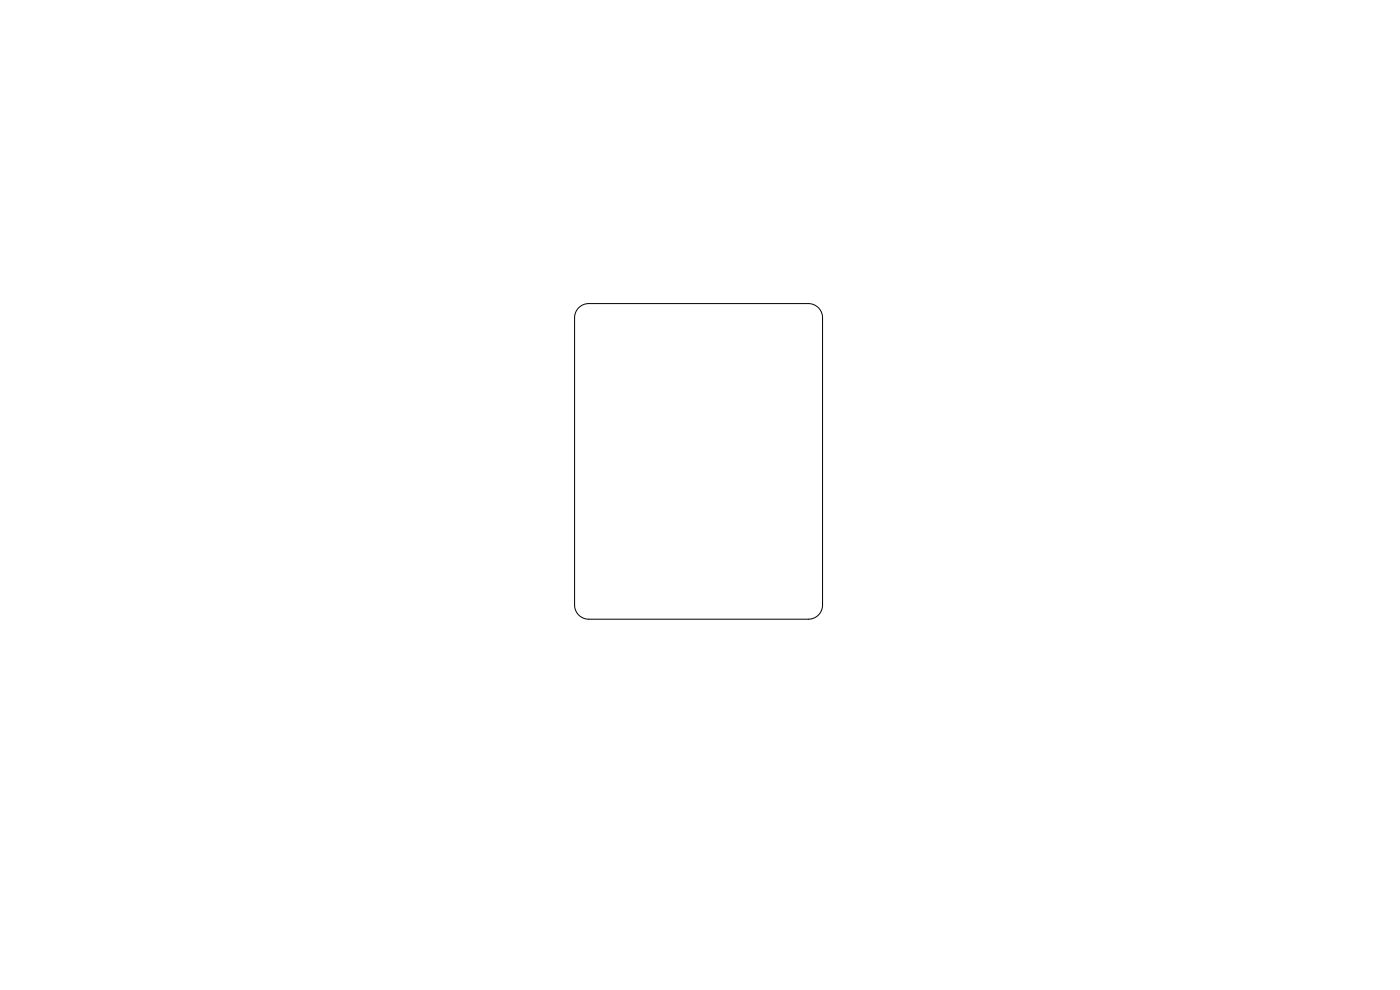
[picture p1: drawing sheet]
<svg xmlns="http://www.w3.org/2000/svg" width="297mm" height="210mm" viewBox="0 0 297 210" stroke-linecap="round" stroke-linejoin="round" font-family="sans-serif">
<path d="M122.8 65.3a3 3 0 0 1 2.1-.9h46.6a3 3 0 0 1 3 3v61a3 3 0 0 1-3 3h-46.6a3 3 0 0 1-3-3v-61a3 3 0 0 1 .9-2.1z" fill="none" stroke="#000" stroke-width=".21"/>
</svg>
